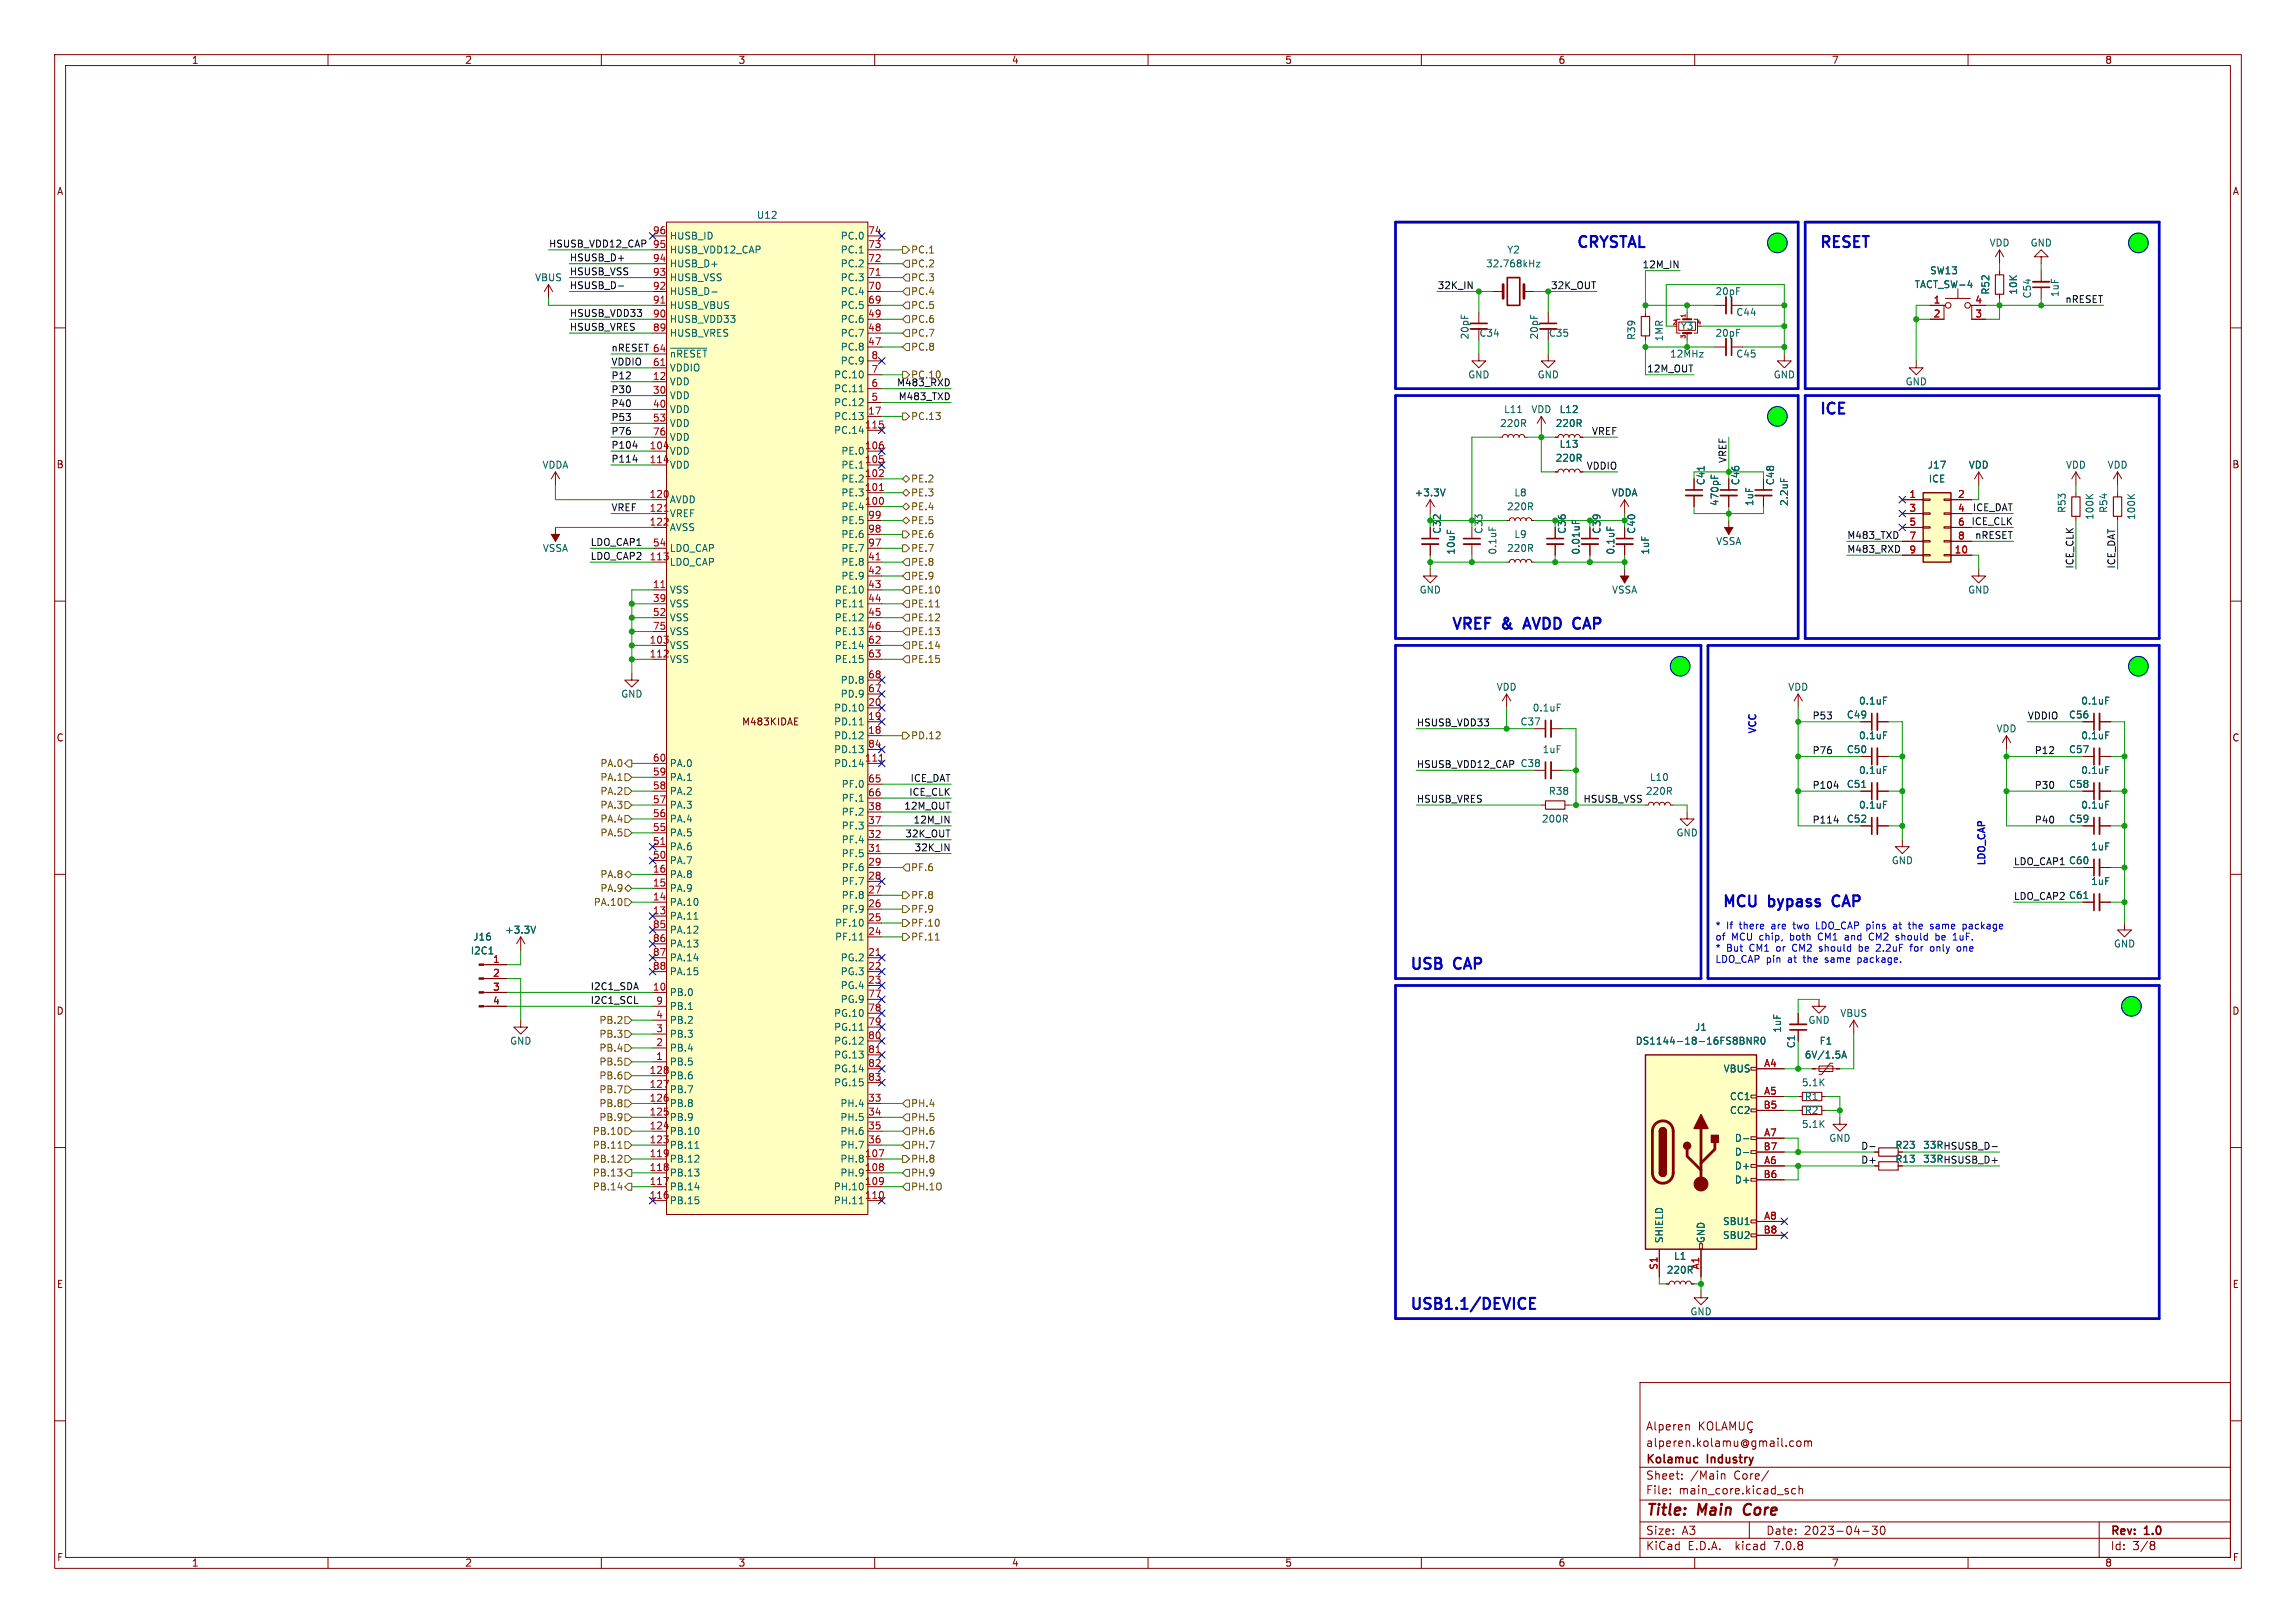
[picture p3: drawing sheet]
<svg xmlns="http://www.w3.org/2000/svg" width="420mm" height="297mm" viewBox="0 0 420 297" stroke-linecap="round" stroke-linejoin="round" font-family="sans-serif">
<defs><g id="words">
<g font-size="2.8" fill="#0000c2">
<text x="288.3" y="45.5">CRYSTAL</text>
<text x="332.7" y="45.5">RESET</text>
<text x="332.7" y="76">ICE</text>
<text x="265.4" y="115.3">VREF</text>
<text x="275" y="115.3">&amp;</text>
<text x="279.8" y="115.3">AVDD CAP</text>
<text x="315" y="166.1">MCU</text>
<text x="323.7" y="166.1">bypass</text>
<text x="336.2" y="166.1">CAP</text>
<text x="257.8" y="177.6">USB</text>
<text x="266.1" y="177.6">CAP</text>
<text x="257.8" y="239.8">USB1.1/DEVICE</text>
</g>
<g font-size="2.8" fill="#840000">
<text x="301" y="277.9">Title:</text>
<text x="310.6" y="277.9">Main</text>
<text x="319.8" y="277.9">Core</text>
</g>
<g font-size="2.1" fill="#840000">
<text x="301" y="262">Alperen</text>
<text x="301" y="268.2">Kolamuc</text>
<text x="301" y="265">alperen.kolamu@gmail.com</text>
<text x="312.4" y="268.2">Industry</text>
<text x="301" y="273.7">File:</text>
<text x="301" y="271">Sheet:</text>
<text x="307.1" y="273.7">main_core.kicad_sch</text>
<text x="309.2" y="271">/Main</text>
<text x="317.2" y="271">Core/</text>
<text x="301" y="281.1">Size:</text>
<text x="307.6" y="281.1">A3</text>
<text x="323" y="281.1">Date:</text>
<text x="330" y="281.1">2023-04-30</text>
<text x="386" y="281.3">Rev:</text>
<text x="392.4" y="281.3">1.0</text>
<text x="301" y="283.9">KiCad</text>
<text x="308.7" y="283.9">E.D.A.</text>
<text x="317.6" y="283.9">kicad</text>
<text x="324.8" y="283.9">7.0.8</text>
<text x="386" y="283.9">Id:</text>
<text x="390.1" y="283.9">3/8</text>
</g>
<g font-size="1.8" fill="#840000">
<text x="35" y="11.9">1</text>
<text x="85" y="11.9">2</text>
<text x="135" y="11.9">3</text>
<text x="185" y="11.9">4</text>
<text x="235" y="11.9">5</text>
<text x="285" y="11.9">6</text>
<text x="335" y="11.9">7</text>
<text x="385" y="11.9">8</text>
<text x="10.3" y="35.9">A</text>
<text x="408.3" y="35.9">A</text>
<text x="10.3" y="85.9">B</text>
<text x="408.2" y="85.9">B</text>
<text x="10.3" y="135.9">C</text>
<text x="135.6" y="133">M483KIDAE</text>
<text x="408.2" y="135.9">C</text>
<text x="10.3" y="185.9">D</text>
<text x="408.2" y="185.9">D</text>
<text x="346.6" y="213">R13</text>
<text x="346.6" y="210.4">R23</text>
<text x="10.3" y="235.9">E</text>
<text x="408.3" y="235.9">E</text>
<text x="10.3" y="285.9">F</text>
<text x="35" y="286.9">1</text>
<text x="85" y="286.9">2</text>
<text x="135" y="286.9">3</text>
<text x="185" y="286.9">4</text>
<text x="235" y="286.9">5</text>
<text x="285" y="286.9">6</text>
<text x="335" y="286.9">7</text>
<text x="385" y="286.9">8</text>
<text x="408.3" y="285.9">F</text>
</g>
<g font-size="1.8" fill="#006464">
<text x="138.4" y="40.2">U12</text>
<text x="122.4" y="46.6">HUSB_VDD12_CAP</text>
<text x="122.4" y="44">HUSB_ID</text>
<text x="153.7" y="46.6">PC.1</text>
<text x="153.7" y="44">PC.0</text>
<text x="275.6" y="46.6">Y2</text>
<text x="363.8" y="45.3">VDD</text>
<text x="371.3" y="45.3">GND</text>
<text x="97.8" y="51.7">VBUS</text>
<text x="122.4" y="51.7">HUSB_VSS</text>
<text x="122.4" y="49.1">HUSB_D+</text>
<text x="153.7" y="51.7">PC.3</text>
<text x="153.7" y="49.1">PC.2</text>
<text x="271.7" y="49.1">32.768kHz</text>
<text x="350.1" y="52.9">TACT_SW-4</text>
<text x="353" y="50.4">SW13</text>
<text x="122.4" y="59.3">HUSB_VDD33</text>
<text x="122.4" y="56.7">HUSB_VBUS</text>
<text x="122.4" y="54.2">HUSB_D-</text>
<text x="153.7" y="59.3">PC.6</text>
<text x="153.7" y="56.7">PC.5</text>
<text x="153.7" y="54.2">PC.4</text>
<text x="313.7" y="54.2">20pF</text>
<text x="317.5" y="58">C44</text>
<text x="364.1" y="54" transform="rotate(-90 364.1 54)">R52</text>
<text x="369.2" y="54" transform="rotate(-90 369.2 54)">10K</text>
<text x="371.7" y="54.7" transform="rotate(-90 371.7 54.7)">C54</text>
<text x="376.8" y="54.5" transform="rotate(-90 376.8 54.5)">1uF</text>
<text x="122.4" y="65.6">~{nRESET}</text>
<text x="122.4" y="61.8">HUSB_VRES</text>
<text x="153.7" y="64.4">PC.8</text>
<text x="153.7" y="61.8">PC.7</text>
<text x="268.8" y="62.2" transform="rotate(-90 268.8 62.2)">20pF</text>
<text x="270.5" y="61.8">C34</text>
<text x="281.5" y="62.2" transform="rotate(-90 281.5 62.2)">20pF</text>
<text x="283.2" y="61.8">C35</text>
<text x="299.3" y="62.3" transform="rotate(-90 299.3 62.3)">R39</text>
<text x="304.4" y="62.6" transform="rotate(-90 304.4 62.6)">1MR</text>
<text x="305.4" y="65.6">12MHz</text>
<text x="307.4" y="60.6">Y3</text>
<text x="313.7" y="61.8">20pF</text>
<text x="317.5" y="65.6">C45</text>
<text x="122.4" y="70.7">VDD</text>
<text x="122.4" y="68.2">VDDIO</text>
<text x="152.5" y="72">PC.11</text>
<text x="152.5" y="69.4">PC.10</text>
<text x="153.7" y="66.9">PC.9</text>
<text x="268.5" y="69.4">GND</text>
<text x="281.2" y="69.4">GND</text>
<text x="324.4" y="69.4">GND</text>
<text x="348.5" y="70.7">GND</text>
<text x="122.4" y="73.3">VDD</text>
<text x="122.4" y="75.8">VDD</text>
<text x="152.5" y="77.1">PC.13</text>
<text x="152.5" y="74.5">PC.12</text>
<text x="275" y="75.8">L11</text>
<text x="280" y="75.8">VDD</text>
<text x="285.2" y="75.8">L12</text>
<text x="122.4" y="83.4">VDD</text>
<text x="122.4" y="78.3">VDD</text>
<text x="122.4" y="80.9">VDD</text>
<text x="152.5" y="79.6">PC.14</text>
<text x="153.8" y="83.4">PE.0</text>
<text x="158.1" y="78.5">115</text>
<text x="274.3" y="78.3">220R</text>
<text x="284.5" y="78.3">220R</text>
<text x="285.2" y="82.1">L13</text>
<text x="99.1" y="86">VDDA</text>
<text x="122.4" y="86">VDD</text>
<text x="153.8" y="88.5">PE.2</text>
<text x="153.8" y="86">PE.1</text>
<text x="158.1" y="84.8">105</text>
<text x="284.5" y="84.7">220R</text>
<text x="312" y="88.9" transform="rotate(-90 312 88.9)">C41</text>
<text x="318.4" y="88.9" transform="rotate(-90 318.4 88.9)">C46</text>
<text x="324.7" y="88.9" transform="rotate(-90 324.7 88.9)">C48</text>
<text x="352.5" y="86">J17</text>
<text x="352.7" y="88.5">ICE</text>
<text x="360" y="86">VDD</text>
<text x="377.8" y="86">VDD</text>
<text x="385.4" y="86">VDD</text>
<text x="122.4" y="92.3">AVDD</text>
<text x="153.8" y="93.6">PE.4</text>
<text x="153.8" y="91">PE.3</text>
<text x="158.1" y="92.5">100</text>
<text x="258.7" y="91">+3.3V</text>
<text x="275.6" y="93.6">220R</text>
<text x="276.9" y="91">L8</text>
<text x="294.7" y="91">VDDA</text>
<text x="314.6" y="92.7" transform="rotate(-90 314.6 92.7)">470pF</text>
<text x="320.9" y="92.7" transform="rotate(-90 320.9 92.7)">1uF</text>
<text x="327.3" y="92.7" transform="rotate(-90 327.3 92.7)">2.2uF</text>
<text x="378.1" y="94" transform="rotate(-90 378.1 94)">R53</text>
<text x="383.1" y="95.2" transform="rotate(-90 383.1 95.2)">100K</text>
<text x="385.7" y="94" transform="rotate(-90 385.7 94)">R54</text>
<text x="390.8" y="95.2" transform="rotate(-90 390.8 95.2)">100K</text>
<text x="99.2" y="101.2">VSSA</text>
<text x="122.4" y="97.4">AVSS</text>
<text x="122.4" y="101.2">LDO_CAP</text>
<text x="153.8" y="101.2">PE.7</text>
<text x="153.8" y="98.7">PE.6</text>
<text x="153.8" y="96.1">PE.5</text>
<text x="263.8" y="97.8" transform="rotate(-90 263.8 97.8)">C32</text>
<text x="266.3" y="101.6" transform="rotate(-90 266.3 101.6)">10uF</text>
<text x="271.4" y="97.8" transform="rotate(-90 271.4 97.8)">C33</text>
<text x="273.9" y="101.6" transform="rotate(-90 273.9 101.6)">0.1uF</text>
<text x="275.6" y="101.2">220R</text>
<text x="276.9" y="98.7">L9</text>
<text x="286.6" y="97.8" transform="rotate(-90 286.6 97.8)">C36</text>
<text x="289.2" y="101.6" transform="rotate(-90 289.2 101.6)">0.01uF</text>
<text x="293" y="97.8" transform="rotate(-90 293 97.8)">C39</text>
<text x="295.5" y="101.6" transform="rotate(-90 295.5 101.6)">0.1uF</text>
<text x="299.3" y="97.8" transform="rotate(-90 299.3 97.8)">C40</text>
<text x="301.9" y="101.6" transform="rotate(-90 301.9 101.6)">1uF</text>
<text x="313.8" y="99.9">VSSA</text>
<text x="122.4" y="103.7">LDO_CAP</text>
<text x="153.8" y="103.7">PE.8</text>
<text x="153.8" y="106.3">PE.9</text>
<text x="122.4" y="108.8">VSS</text>
<text x="122.4" y="111.4">VSS</text>
<text x="122.4" y="113.9">VSS</text>
<text x="152.6" y="108.8">PE.10</text>
<text x="152.6" y="111.4">PE.11</text>
<text x="152.6" y="113.9">PE.12</text>
<text x="259.6" y="108.8">GND</text>
<text x="294.8" y="108.8">VSSA</text>
<text x="359.9" y="108.8">GND</text>
<text x="122.4" y="116.4">VSS</text>
<text x="152.6" y="116.4">PE.13</text>
<text x="152.6" y="119">PE.14</text>
<text x="122.4" y="121.5">VSS</text>
<text x="152.6" y="121.5">PE.15</text>
<text x="153.7" y="125.3">PD.8</text>
<text x="113.5" y="127.9">GND</text>
<text x="152.5" y="130.4">PD.10</text>
<text x="153.7" y="127.9">PD.9</text>
<text x="273.7" y="126.6">VDD</text>
<text x="280.3" y="130.4">0.1uF</text>
<text x="327" y="126.6">VDD</text>
<text x="337.7" y="131.7">C49</text>
<text x="340" y="129.1">0.1uF</text>
<text x="378.4" y="131.7">C56</text>
<text x="380.6" y="129.1">0.1uF</text>
<text x="152.5" y="135.5">PD.12</text>
<text x="152.5" y="132.9">PD.11</text>
<text x="278" y="132.9">C37</text>
<text x="340" y="135.5">0.1uF</text>
<text x="365.1" y="134.2">VDD</text>
<text x="380.6" y="135.5">0.1uF</text>
<text x="122.4" y="143.1">PA.1</text>
<text x="122.4" y="140.6">PA.0</text>
<text x="152.5" y="140.6">PD.14</text>
<text x="152.5" y="138">PD.13</text>
<text x="158.1" y="139.4">111</text>
<text x="278" y="140.6">C38</text>
<text x="282.1" y="138">1uF</text>
<text x="301.7" y="143.1">L10</text>
<text x="337.7" y="138">C50</text>
<text x="340" y="141.8">0.1uF</text>
<text x="378.4" y="138">C57</text>
<text x="380.6" y="141.8">0.1uF</text>
<text x="122.4" y="148.2">PA.3</text>
<text x="122.4" y="145.6">PA.2</text>
<text x="153.9" y="149.5">PF.2</text>
<text x="153.9" y="144.4">PF.0</text>
<text x="153.9" y="146.9">PF.1</text>
<text x="283.2" y="145.6">R38</text>
<text x="301" y="145.6">220R</text>
<text x="337.7" y="144.4">C51</text>
<text x="340" y="148.2">0.1uF</text>
<text x="378.4" y="144.4">C58</text>
<text x="380.6" y="148.2">0.1uF</text>
<text x="122.4" y="155.8">PA.6</text>
<text x="122.4" y="153.3">PA.5</text>
<text x="122.4" y="150.7">PA.4</text>
<text x="153.9" y="154.5">PF.4</text>
<text x="153.9" y="152">PF.3</text>
<text x="282" y="150.7">200R</text>
<text x="306.6" y="153.3">GND</text>
<text x="337.7" y="150.7">C52</text>
<text x="378.4" y="150.7">C59</text>
<text x="382.4" y="155.8">1uF</text>
<text x="122.4" y="160.9">PA.8</text>
<text x="122.4" y="158.3">PA.7</text>
<text x="153.9" y="159.6">PF.6</text>
<text x="153.9" y="157.1">PF.5</text>
<text x="345.9" y="158.3">GND</text>
<text x="378.4" y="158.3">C60</text>
<text x="122.4" y="166">PA.10</text>
<text x="122.4" y="163.4">PA.9</text>
<text x="153.9" y="167.2">PF.9</text>
<text x="153.9" y="164.7">PF.8</text>
<text x="153.9" y="162.2">PF.7</text>
<text x="378.4" y="164.7">C61</text>
<text x="382.4" y="162.2">1uF</text>
<text x="86.5" y="172.3">J16</text>
<text x="92.3" y="171">+3.3V</text>
<text x="122.4" y="168.5">PA.11</text>
<text x="122.4" y="171">PA.12</text>
<text x="122.4" y="173.6">PA.13</text>
<text x="152.7" y="172.3">PF.11</text>
<text x="152.7" y="169.8">PF.10</text>
<text x="386.6" y="173.6">GND</text>
<text x="86" y="174.9">I2C1</text>
<text x="122.4" y="176.1">PA.14</text>
<text x="122.4" y="178.7">PA.15</text>
<text x="153.7" y="176.1">PG.2</text>
<text x="153.7" y="178.7">PG.3</text>
<text x="122.4" y="182.5">PB.0</text>
<text x="122.4" y="185">PB.1</text>
<text x="153.7" y="181.2">PG.4</text>
<text x="153.7" y="183.7">PG.9</text>
<text x="93.2" y="191.4">GND</text>
<text x="122.4" y="190.1">PB.3</text>
<text x="122.4" y="187.6">PB.2</text>
<text x="152.5" y="186.3">PG.10</text>
<text x="152.5" y="188.8">PG.11</text>
<text x="152.5" y="191.4">PG.12</text>
<text x="299.1" y="191.4">DS1144-18-16FS8BNR0</text>
<text x="310" y="188.8">J1</text>
<text x="326" y="189.1" transform="rotate(-90 326 189.1)">1uF</text>
<text x="328.5" y="191.9" transform="rotate(-90 328.5 191.9)">C1</text>
<text x="330.7" y="187.6">GND</text>
<text x="332.8" y="191.4">F1</text>
<text x="336.5" y="186.3">VBUS</text>
<text x="122.4" y="195.2">PB.5</text>
<text x="122.4" y="197.7">PB.6</text>
<text x="122.4" y="192.6">PB.4</text>
<text x="152.5" y="193.9">PG.13</text>
<text x="152.5" y="196.4">PG.14</text>
<text x="315.2" y="196.4">VBUS</text>
<text x="330" y="193.9">6V/1.5A</text>
<text x="122.4" y="202.8">PB.8</text>
<text x="122.4" y="200.3">PB.7</text>
<text x="152.5" y="199">PG.15</text>
<text x="153.6" y="202.8">PH.4</text>
<text x="316.3" y="201.5">CC1</text>
<text x="329.5" y="199">5.1K</text>
<text x="330" y="201.5">R1</text>
<text x="122.4" y="207.9">PB.10</text>
<text x="122.4" y="205.3">PB.9</text>
<text x="153.6" y="205.3">PH.5</text>
<text x="153.6" y="207.9">PH.6</text>
<text x="316.3" y="204.1">CC2</text>
<text x="317.2" y="209.1">D-</text>
<text x="329.5" y="206.6">5.1K</text>
<text x="330" y="204.1">R2</text>
<text x="334.5" y="209.1">GND</text>
<text x="122.4" y="215.5">PB.13</text>
<text x="122.4" y="213">PB.12</text>
<text x="122.4" y="210.4">PB.11</text>
<text x="153.6" y="213">PH.8</text>
<text x="153.6" y="215.5">PH.9</text>
<text x="153.6" y="210.4">PH.7</text>
<text x="317.2" y="214.2">D+</text>
<text x="317.2" y="211.7">D-</text>
<text x="351.7" y="213">33R</text>
<text x="351.7" y="210.4">33R</text>
<text x="122.4" y="220.6">PB.15</text>
<text x="122.4" y="218">PB.14</text>
<text x="152.4" y="218">PH.10</text>
<text x="152.4" y="220.6">PH.11</text>
<text x="317.2" y="216.8">D+</text>
<text x="304.4" y="227.6" transform="rotate(-90 304.4 227.6)">SHIELD</text>
<text x="312" y="227.6" transform="rotate(-90 312 227.6)">GND</text>
<text x="315.1" y="224.4">SBU1</text>
<text x="315.1" y="226.9">SBU2</text>
<text x="304.8" y="233.3">220R</text>
<text x="306.1" y="230.7">L1</text>
<text x="309.1" y="240.9">GND</text>
</g>
<g font-size="1.8" fill="#0f0f0f">
<text x="100.3" y="45.4">HSUSB_VDD12_CAP</text>
<text x="104.1" y="47.9">HSUSB_D+</text>
<text x="104.1" y="50.5">HSUSB_VSS</text>
<text x="104.1" y="53">HSUSB_D-</text>
<text x="262.9" y="53">32K_IN</text>
<text x="283.6" y="53">32K_OUT</text>
<text x="300.4" y="49.2">12M_IN</text>
<text x="104.1" y="58.1">HSUSB_VDD33</text>
<text x="377.7" y="55.5">nRESET</text>
<text x="104.1" y="60.6">HSUSB_VRES</text>
<text x="111.8" y="64.4">nRESET 64</text>
<text x="111.8" y="69.5">P12</text>
<text x="111.8" y="67">VDDIO</text>
<text x="164" y="70.8">M483_RXD</text>
<text x="166.6" y="69.4">PC.10</text>
<text x="301.2" y="68.2">12M_OUT</text>
<text x="111.8" y="77.1">P53</text>
<text x="111.8" y="74.6">P40</text>
<text x="111.8" y="72">P30</text>
<text x="164.3" y="73.3">M483_TXD</text>
<text x="111.8" y="82.2">P104</text>
<text x="111.8" y="79.7">P76</text>
<text x="291.1" y="79.7">VREF</text>
<text x="111.8" y="84.7">P114</text>
<text x="290.1" y="86">VDDIO</text>
<text x="315.9" y="84.8" transform="rotate(-90 315.9 84.8)">VREF</text>
<text x="111.8" y="93.6">VREF</text>
<text x="360.8" y="93.6">ICE_DAT</text>
<text x="107.9" y="100">LDO_CAP1</text>
<text x="337.8" y="98.7">M483_TXD</text>
<text x="337.8" y="101.3">M483_RXD</text>
<text x="360.5" y="96.2">ICE_CLK</text>
<text x="361.2" y="98.7">nRESET</text>
<text x="107.9" y="102.5">LDO_CAP2</text>
<text x="379.4" y="104.1" transform="rotate(-90 379.4 104.1)">ICE_CLK</text>
<text x="387" y="104.1" transform="rotate(-90 387 104.1)">ICE_DAT</text>
<text x="331.5" y="131.7">P53</text>
<text x="370.8" y="131.7">VDDIO</text>
<text x="259.1" y="133">HSUSB_VDD33</text>
<text x="166.5" y="143.2">ICE_DAT</text>
<text x="259.1" y="140.6">HSUSB_VDD12_CAP</text>
<text x="331.5" y="138.1">P76</text>
<text x="372.1" y="138.1">P12</text>
<text x="165.3" y="148.2">12M_OUT</text>
<text x="166.2" y="145.7">ICE_CLK</text>
<text x="259.1" y="147">HSUSB_VRES</text>
<text x="289.6" y="147">HSUSB_VSS</text>
<text x="331.5" y="144.4">P104</text>
<text x="372.1" y="144.4">P30</text>
<text x="165.5" y="153.3">32K_OUT</text>
<text x="167" y="150.8">12M_IN</text>
<text x="167.2" y="155.9">32K_IN</text>
<text x="331.5" y="150.8">P114</text>
<text x="372.1" y="150.8">P40</text>
<text x="368.3" y="158.4">LDO_CAP1 C60</text>
<text x="368.3" y="164.8">LDO_CAP2 C61</text>
<text x="107.9" y="181.3">I2C1_SDA</text>
<text x="107.9" y="183.8">I2C1_SCL</text>
<text x="340.4" y="213">D+</text>
<text x="340.4" y="210.5">D-</text>
<text x="351.7" y="213">33R HSUSB_D+</text>
<text x="351.7" y="210.4">33R HSUSB_D-</text>
</g>
<g font-size="1.8" fill="#a90000">
<text x="119.3" y="45.5">95</text>
<text x="119.3" y="42.9">96</text>
<text x="158.7" y="45.5">73</text>
<text x="158.7" y="42.9">74</text>
<text x="119.3" y="53.1">92</text>
<text x="119.3" y="50.5">93</text>
<text x="119.3" y="48">94</text>
<text x="158.7" y="53.1">70</text>
<text x="158.7" y="50.5">71</text>
<text x="158.7" y="48">72</text>
<text x="119.3" y="58.2">90</text>
<text x="119.3" y="55.6">91</text>
<text x="158.7" y="58.2">49</text>
<text x="158.7" y="55.6">69</text>
<text x="353.6" y="55.6">1</text>
<text x="353.6" y="58.2">2</text>
<text x="361.2" y="58.2">3</text>
<text x="361.2" y="55.6">4</text>
<text x="119.3" y="60.7">89</text>
<text x="158.7" y="63.2">47</text>
<text x="158.7" y="60.7">48</text>
<text x="159.3" y="65.8">8</text>
<text x="119.3" y="69.6">12</text>
<text x="119.3" y="67.1">61</text>
<text x="159.3" y="70.9">6</text>
<text x="159.3" y="68.3">7</text>
<text x="119.3" y="72.1">30</text>
<text x="119.3" y="74.7">40</text>
<text x="119.3" y="77.2">53</text>
<text x="158.7" y="75.9">17</text>
<text x="159.3" y="73.4">5</text>
<text x="118.7" y="82.3">104</text>
<text x="119.3" y="79.8">76</text>
<text x="158.1" y="82.3">106</text>
<text x="118.7" y="84.8">114</text>
<text x="158.1" y="89.9">101</text>
<text x="158.1" y="87.4">102</text>
<text x="118.7" y="91.2">120</text>
<text x="118.7" y="93.7">121</text>
<text x="122.4" y="94.8">VREF</text>
<text x="158.7" y="95">99</text>
<text x="349.2" y="91.2">1</text>
<text x="349.2" y="93.7">3</text>
<text x="358.1" y="91.2">2</text>
<text x="358.1" y="93.7">4</text>
<text x="118.7" y="96.3">122</text>
<text x="119.3" y="100.1">54</text>
<text x="158.7" y="100.1">97</text>
<text x="158.7" y="97.5">98</text>
<text x="349.2" y="96.3">5</text>
<text x="349.2" y="98.8">7</text>
<text x="349.2" y="101.3">9</text>
<text x="357.5" y="101.3">10</text>
<text x="358.1" y="96.3">6</text>
<text x="358.1" y="98.8">8</text>
<text x="118.7" y="102.6">113</text>
<text x="119.3" y="107.7">11</text>
<text x="158.7" y="102.6">41</text>
<text x="158.7" y="105.2">42</text>
<text x="158.7" y="107.7">43</text>
<text x="119.3" y="110.2">39</text>
<text x="119.3" y="112.8">52</text>
<text x="158.7" y="110.2">44</text>
<text x="158.7" y="112.8">45</text>
<text x="118.7" y="117.9">103</text>
<text x="119.3" y="115.3">75</text>
<text x="122.4" y="119">VSS</text>
<text x="158.7" y="115.3">46</text>
<text x="158.7" y="117.9">62</text>
<text x="118.7" y="120.4">112</text>
<text x="158.7" y="120.4">63</text>
<text x="158.7" y="124.2">68</text>
<text x="158.7" y="131.8">19</text>
<text x="158.7" y="129.3">20</text>
<text x="158.7" y="126.7">67</text>
<text x="158.7" y="134.4">18</text>
<text x="158.7" y="136.9">84</text>
<text x="119.3" y="142">59</text>
<text x="119.3" y="139.4">60</text>
<text x="158.7" y="143.3">65</text>
<text x="119.3" y="149.6">56</text>
<text x="119.3" y="147.1">57</text>
<text x="119.3" y="144.5">58</text>
<text x="158.7" y="148.3">38</text>
<text x="158.7" y="145.8">66</text>
<text x="119.3" y="154.7">51</text>
<text x="119.3" y="152.1">55</text>
<text x="158.7" y="156">31</text>
<text x="158.7" y="153.4">32</text>
<text x="158.7" y="150.9">37</text>
<text x="119.3" y="159.8">16</text>
<text x="119.3" y="157.2">50</text>
<text x="158.7" y="161">28</text>
<text x="158.7" y="158.5">29</text>
<text x="119.3" y="167.4">13</text>
<text x="119.3" y="164.8">14</text>
<text x="119.3" y="162.3">15</text>
<text x="158.7" y="166.1">26</text>
<text x="158.7" y="163.6">27</text>
<text x="119.3" y="169.9">85</text>
<text x="119.3" y="172.5">86</text>
<text x="158.7" y="171.2">24</text>
<text x="158.7" y="168.7">25</text>
<text x="90.1" y="176.3">1</text>
<text x="90.1" y="178.8">2</text>
<text x="119.3" y="175">87</text>
<text x="119.3" y="177.5">88</text>
<text x="158.7" y="175">21</text>
<text x="158.7" y="177.5">22</text>
<text x="90.1" y="181.4">3</text>
<text x="90.1" y="183.9">4</text>
<text x="119.3" y="181.4">10</text>
<text x="119.9" y="183.9">9</text>
<text x="158.7" y="180.1">23</text>
<text x="158.7" y="182.6">77</text>
<text x="158.7" y="185.2">78</text>
<text x="119.9" y="191.5">2</text>
<text x="119.9" y="189">3</text>
<text x="119.9" y="186.4">4</text>
<text x="158.7" y="187.7">79</text>
<text x="158.7" y="190.2">80</text>
<text x="118.7" y="196.6">128</text>
<text x="119.9" y="194.1">1</text>
<text x="158.7" y="192.8">81</text>
<text x="158.7" y="195.3">82</text>
<text x="158.7" y="197.9">83</text>
<text x="322.6" y="195.3">A4</text>
<text x="118.7" y="201.7">126</text>
<text x="118.7" y="199.1">127</text>
<text x="158.7" y="201.7">33</text>
<text x="322.5" y="202.9">B5</text>
<text x="322.6" y="200.4">A5</text>
<text x="118.7" y="209.3">123</text>
<text x="118.7" y="206.8">124</text>
<text x="118.7" y="204.2">125</text>
<text x="158.7" y="204.2">34</text>
<text x="158.7" y="206.8">35</text>
<text x="158.7" y="209.3">36</text>
<text x="322.6" y="208">A7</text>
<text x="118.7" y="214.4">118</text>
<text x="118.7" y="211.8">119</text>
<text x="158.1" y="211.8">107</text>
<text x="158.1" y="214.4">108</text>
<text x="322.5" y="215.6">B6</text>
<text x="322.5" y="210.6">B7</text>
<text x="322.6" y="213.1">A6</text>
<text x="118.7" y="219.5">116</text>
<text x="118.7" y="216.9">117</text>
<text x="158.1" y="216.9">109</text>
<text x="158.1" y="219.5">110</text>
<text x="322.5" y="225.8">B8</text>
<text x="322.6" y="223.3">A8</text>
<text x="303.3" y="232.5" transform="rotate(-90 303.3 232.5)">S1</text>
<text x="310.9" y="232.4" transform="rotate(-90 310.9 232.4)">A1</text>
</g>
<g font-size="1.8" fill="#725600">
<text x="166.6" y="46.6">PC.1</text>
<text x="166.6" y="49.1">PC.2</text>
<text x="166.6" y="51.7">PC.3</text>
<text x="166.6" y="59.3">PC.6</text>
<text x="166.6" y="56.7">PC.5</text>
<text x="166.6" y="54.2">PC.4</text>
<text x="166.6" y="64.4">PC.8</text>
<text x="166.6" y="61.8">PC.7</text>
<text x="166.6" y="77.1">PC.13</text>
<text x="166.6" y="88.5">PE.2</text>
<text x="166.6" y="93.6">PE.4</text>
<text x="166.6" y="91">PE.3</text>
<text x="166.6" y="98.7">PE.6</text>
<text x="166.6" y="101.2">PE.7</text>
<text x="166.6" y="96.1">PE.5</text>
<text x="166.6" y="106.3">PE.9</text>
<text x="166.6" y="103.7">PE.8</text>
<text x="166.6" y="111.4">PE.11</text>
<text x="166.6" y="108.8">PE.10</text>
<text x="166.6" y="113.9">PE.12</text>
<text x="166.6" y="116.4">PE.13</text>
<text x="166.6" y="119">PE.14</text>
<text x="166.6" y="121.5">PE.15</text>
<text x="166.6" y="135.5">PD.12</text>
<text x="109.7" y="143.1">PA.1</text>
<text x="109.7" y="140.6">PA.0</text>
<text x="109.7" y="145.6">PA.2</text>
<text x="109.7" y="148.2">PA.3</text>
<text x="109.7" y="153.3">PA.5</text>
<text x="109.7" y="150.7">PA.4</text>
<text x="109.7" y="160.9">PA.8</text>
<text x="166.6" y="159.6">PF.6</text>
<text x="108.5" y="166">PA.10</text>
<text x="109.7" y="163.4">PA.9</text>
<text x="166.6" y="164.7">PF.8</text>
<text x="166.6" y="167.2">PF.9</text>
<text x="166.6" y="172.3">PF.11</text>
<text x="166.6" y="169.8">PF.10</text>
<text x="109.6" y="187.6">PB.2</text>
<text x="109.6" y="190.1">PB.3</text>
<text x="109.6" y="195.2">PB.5</text>
<text x="109.6" y="192.6">PB.4</text>
<text x="109.6" y="197.7">PB.6</text>
<text x="109.6" y="200.3">PB.7</text>
<text x="109.6" y="202.8">PB.8</text>
<text x="166.6" y="202.8">PH.4</text>
<text x="108.3" y="207.9">PB.10</text>
<text x="109.6" y="205.3">PB.9</text>
<text x="166.6" y="207.9">PH.6</text>
<text x="166.6" y="205.3">PH.5</text>
<text x="108.3" y="210.4">PB.11</text>
<text x="108.3" y="213">PB.12</text>
<text x="108.3" y="215.5">PB.13</text>
<text x="166.6" y="210.4">PH.7</text>
<text x="166.6" y="215.5">PH.9</text>
<text x="166.6" y="213">PH.8</text>
<text x="108.3" y="218">PB.14</text>
<text x="166.6" y="218">PH.1O</text>
</g>
<g font-size="1.8" fill="#0000c2">
<text x="321.3" y="134.4" transform="rotate(-90 321.3 134.4)">VCC</text>
<text x="363.2" y="158.5" transform="rotate(-90 363.2 158.5)">LDO_CAP</text>
<text x="313.7" y="170.1">*</text>
<text x="313.7" y="172.2">of</text>
<text x="315.8" y="170.1">If</text>
<text x="316.7" y="172.2">MCU chip,</text>
<text x="318.3" y="170.1">there</text>
<text x="324.3" y="170.1">are</text>
<text x="327.7" y="172.2">both</text>
<text x="328.5" y="170.1">two</text>
<text x="332.9" y="170.1">LDO_CAP pins</text>
<text x="333.1" y="172.2">CM1</text>
<text x="338.2" y="172.2">and</text>
<text x="342.8" y="172.2">CM2</text>
<text x="347.4" y="170.1">at</text>
<text x="347.9" y="172.2">should</text>
<text x="350.5" y="170.1">the</text>
<text x="354.6" y="170.1">same</text>
<text x="355.4" y="172.2">be</text>
<text x="358.8" y="172.2">1uF.</text>
<text x="360.7" y="170.1">package</text>
<text x="313.7" y="174.2">*</text>
<text x="313.7" y="176.3">LDO_CAP pin</text>
<text x="315.8" y="174.2">But</text>
<text x="320.1" y="174.2">CM1</text>
<text x="325.2" y="174.2">or</text>
<text x="327.2" y="176.3">at</text>
<text x="328.4" y="174.2">CM2</text>
<text x="330.2" y="176.3">the</text>
<text x="333.5" y="174.2">should</text>
<text x="334.3" y="176.3">same</text>
<text x="340.5" y="176.3">package.</text>
<text x="340.9" y="174.2">be</text>
<text x="344.3" y="174.2">2.2uF</text>
<text x="350.8" y="174.2">for</text>
<text x="354.6" y="174.2">only</text>
<text x="359.7" y="174.2">one</text>
</g>
<g font-size="1.1" fill="#a90000">
<text x="305.9" y="59.4">2</text>
<text x="308.4" y="58.3" transform="rotate(-90 308.4 58.3)">1</text>
<text x="310.3" y="59.4">4</text>
<text x="308.4" y="62.1" transform="rotate(-90 308.4 62.1)">3</text>
</g>
</g></defs>
<g fill="none" stroke="#840000" stroke-width=".18">
<path d="M10 10h400v277h-400zM12 12h396v273h-396zM60 10v2M110 10v2M160 10v2M210 10v2M260 10v2M310 10v2M360 10v2M10 60h2M100.3 52.1l-.7 1.2M100.3 52.1v2.5"/>
<path d="M100.3 52.1l.8 1.2M119.4 53.3h2.5M119.4 58.4h2.5M119.4 55.9h2.5M119.4 50.8h2.5M119.4 48.3h2.5M119.4 45.7h2.5M119.4 43.2h2.5M121.9 40.6h36.8v181.6h-36.8zM158.7 53.3h2.6M158.7 58.4h2.6M158.7 55.9h2.6"/>
<path d="M158.7 50.8h2.6M158.7 48.3h2.6M158.7 45.7h2.6M158.7 43.2h2.6M270.5 57.2v2M273 53.3h2M278.8 53.3h1.9M283.2 57.2v2M301 57.2v.7M307.1 58.9h3v1.6h-3zM307.3 58.4h-.6v2.6h.6M308.6 57.2v1.2"/>
<path d="M309.9 58.4h.6v2.6h-.6M313.7 55.9h2M316.7 55.9h2.1M353.1 55.9h2.5M355.9 55.9h-.3v2.5h-2.5M355.9 54.6h4.5M358.1 52.8v1.8M360.4 55.9h.3v2.5h2.5M360.7 55.9h2.5M365.8 45.7l-.8 1.3M365.8 45.7v2.6M365.8 49.5v.8"/>
<path d="M365.8 53.8v.8M365.8 45.7l.7 1.3M373.4 47h1.2l-1.2-1.3-1.3 1.3h1.3v1.3M373.4 49.5v2.1M373.4 52.6v2M408 60h2M119.4 69.9h2.5M119.4 72.4h2.5M119.4 74.9h2.5M119.4 61h2.5M119.4 77.5h2.5M119.4 67.3h2.5"/>
<path d="M119.4 64.8h2.5M158.7 63.5h2.6M158.7 76.2h2.6M158.7 61h2.6M158.7 73.7h2.6M158.7 71.1h2.6M158.7 68.6h2.6M158.7 66h2.6M270.5 64.8v1.2h1.3l-1.3 1.3-1.3-1.3h1.3M281.9 76.2l-.7 1.3M281.9 76.2v2.5M281.9 76.2l.8 1.3"/>
<path d="M283.2 64.8v1.2h1.3l-1.3 1.3-1.3-1.3h1.3M301 61.5v.7M308.6 61v1.2M313.7 63.5h2M316.7 63.5h2.1M326.4 64.8v1.2h1.3l-1.3 1.3-1.3-1.3h1.3M350.5 66v1.3h1.3l-1.3 1.3-1.3-1.3h1.3M101.6 86.4l-.8 1.2M101.6 86.4v2.5M101.6 96.5v2.6M101.6 86.4l.8 1.2M119.4 80h2.5"/>
<path d="M158.7 95.3h2.6M158.7 97.8h2.6M261.6 91.4v2.6M261.6 96.5v2.1M261.6 99.6v2M261.6 91.4l-.7 1.3M261.6 91.4l.8 1.3M269.2 96.5v2.1M269.2 99.6v2M274.3 80h.5l.2-.4 .3-.1 .4 .2 .1 .3 .2-.4 .4-.1 .3 .2 .2 .3 .1-.4 .4-.1 .3 .2 .2 .3 .1-.4 .4-.1 .4 .2 .1 .3h.5M275.6 95.3h.5l.2-.4 .3-.2 .4 .2 .1 .4 .2-.4 .3-.2 .4 .2 .1 .4 .2-.4 .4-.2 .3 .2 .1 .4 .2-.4 .4-.2 .3 .2 .2 .4h.5M284.5 86.4h.5l.1-.4 .4-.1 .4 .1 .1 .4 .2-.4 .3-.1 .4 .1 .1 .4 .2-.4 .3-.1 .4 .1 .1 .4 .2-.4 .4-.1 .3 .1 .2 .4h.5"/>
<path d="M284.5 80h.5l.1-.4 .4-.1 .4 .2 .1 .3 .2-.4 .3-.1 .4 .2 .1 .3 .2-.4 .3-.1 .4 .2 .1 .3 .2-.4 .4-.1 .3 .2 .2 .3h.5M284.5 96.5v2.1M284.5 99.6v2M290.8 96.5v2.1M290.8 99.6v2M297.2 91.4l-.8 1.3M297.2 91.4v2.6M297.2 96.5v2.1M297.2 99.6v2M297.2 91.4l.7 1.3M309.9 87.6v2.1M309.9 90.7v2"/>
<path d="M316.2 87.6v2.1M316.2 90.7v2M316.2 95.3v2.5M322.6 87.6v2.1M322.6 90.7v2M348 91.4h3.8M348 94h3.8M348 96.5h3.8M348 99.1h3.8M351.8 98.9h1.3v.3h-1.3zM351.8 96.4h1.3v.2h-1.3zM351.8 93.9h1.3v.2h-1.3z"/>
<path d="M351.8 91.3h1.3v.3h-1.3zM355.6 98.9h1.3v.3h-1.3zM355.6 96.4h1.3v.2h-1.3zM355.6 93.9h1.3v.2h-1.3zM355.6 91.3h1.3v.3h-1.3zM356.9 91.4h3.8M356.9 94h3.8M356.9 96.5h3.8M356.9 99.1h3.8M361.9 86.4l-.7 1.2M361.9 86.4v2.5M361.9 86.4l.8 1.2"/>
<path d="M379.7 86.4v2.5M379.7 90.2v.7M379.7 94.5v.8M379.7 86.4l-.7 1.2M379.7 86.4l.8 1.2M387.3 86.4v2.5M387.3 90.2v.7M387.3 94.5v.8M387.3 86.4l-.7 1.2M387.3 86.4l.8 1.2M10 110h2M119.4 108h2.5"/>
<path d="M119.4 110.5h2.5M119.4 113h2.5M119.4 115.6h2.5M119.4 100.3h2.5M158.7 102.9h2.6M158.7 108h2.6M158.7 110.5h2.6M158.7 105.4h2.6M158.7 113h2.6M158.7 115.6h2.6M158.7 100.3h2.6M158.7 118.1h2.6"/>
<path d="M261.6 104.1v1.3h1.3l-1.3 1.3-1.3-1.3h1.3M275.6 102.9h.5l.2-.4 .3-.1 .4 .1 .1 .4 .2-.4 .3-.1 .4 .1 .1 .4 .2-.4 .4-.1 .3 .1 .1 .4 .2-.4 .4-.1 .3 .1 .2 .4h.5M297.2 104.1v2.6M348 101.6h3.8M351.8 101.5h1.3v.2h-1.3zM355.6 101.5h1.3v.2h-1.3zM356.9 101.6h3.8M361.9 104.1v1.3h1.3l-1.3 1.3-1.2-1.3h1.2M408 110h2M115.6 123.2v1.3h1.2l-1.2 1.2-1.3-1.2h1.3M119.4 139.7h2.5M145.4 132.7h.6"/>
<path d="M145.4 131.4h.6M158.7 132.1h2.6M158.7 134.6h2.6M158.7 129.5h2.6M158.7 120.7h2.6M158.7 127h2.6M158.7 124.5h2.6M158.7 137.2h2.6M275.6 127l-.8 1.3M275.6 127v2.5M275.6 127l.8 1.3M280.7 133.4h2"/>
<path d="M283.7 133.4h2M328.9 127v2.5M328.9 127l-.7 1.3M328.9 127l.8 1.3M340.4 132.1h2M340.4 138.4h2M343.4 132.1h2M343.4 138.4h2M367 134.6l-.7 1.3M367 134.6v2.6M367 134.6l.8 1.3M381 132.1h2"/>
<path d="M381 138.4h2M384 132.1h2.1M384 138.4h2.1M10 160h2M119.4 147.3h2.5M119.4 144.8h2.5M119.4 157.5h2.5M119.4 154.9h2.5M119.4 152.4h2.5M119.4 149.9h2.5M119.4 142.2h2.5M158.7 158.8h2.6"/>
<path d="M158.7 151.1h2.6M158.7 156.2h2.6M158.7 153.7h2.6M158.7 148.6h2.6M158.7 143.5h2.6M158.7 146.1h2.6M280.7 141h2M281.9 147.3h.8M283.7 141h2M286.3 147.3h.7M301 147.3h.5l.2-.3 .3-.2 .4 .2 .1 .3 .2-.3 .3-.2 .4 .2 .1 .3 .2-.3 .4-.2 .3 .2 .1 .3 .2-.3 .4-.2 .3 .2 .2 .3h.5M308.6 148.6v1.3h1.3l-1.3 1.2-1.3-1.2h1.3"/>
<path d="M340.4 144.8h2M340.4 151.1h2M343.4 144.8h2M343.4 151.1h2M348 153.7v1.2h1.2l-1.2 1.3-1.3-1.3h1.3M381 144.8h2M381 158.8h2M381 151.1h2M384 144.8h2.1M384 158.8h2.1M384 151.1h2.1M408 160h2"/>
<path d="M88.5 179.1h4.2M88.5 176.5h4.2M95.2 171.5l-.7 1.2M95.2 171.5v2.5M95.2 171.5l.8 1.2M119.4 160h2.5M119.4 165.1h2.5M119.4 167.6h2.5M119.4 162.6h2.5M119.4 175.3h2.5M119.4 177.8h2.5M119.4 170.2h2.5"/>
<path d="M119.4 172.7h2.5M158.7 175.3h2.6M158.7 177.8h2.6M158.7 171.5h2.6M158.7 168.9h2.6M158.7 166.4h2.6M158.7 163.8h2.6M158.7 161.3h2.6M381 165.1h2M384 165.1h2.1M388.6 168.9v1.3h1.3l-1.3 1.3-1.3-1.3h1.3M88.5 184.2h4.2"/>
<path d="M88.5 181.6h4.2M95.2 186.7v1.3h1.3l-1.3 1.2-1.2-1.2h1.2M119.4 184.2h2.5M119.4 181.6h2.5M119.4 194.3h2.5M119.4 191.8h2.5M119.4 189.2h2.5M119.4 186.7h2.5M158.7 195.6h2.6M158.7 180.3h2.6M158.7 182.9h2.6M158.7 185.4h2.6"/>
<path d="M158.7 188h2.6M158.7 190.5h2.6M158.7 193h2.6M158.7 198.1h2.6M320.3 195.3h1v.5h-1zM321.3 195.6h5.1M328.9 185.4v2.1M328.9 188.5v2M331.5 195.6h5M332.7 195.1h2.6v1h-2.6zM332.7 182.9v1.3h-1.2l1.2 1.2 1.3-1.2h-1.3M335.3 194.6h-.5l-1.6 2h-.5"/>
<path d="M339.1 186.7l-.8 1.3M339.1 186.7v2.5M339.1 186.7l.8 1.3M10 210h2M158.7 201.9h2.6M158.7 204.5h2.6M158.7 207h2.6M158.7 209.6h2.6M320.3 215.6h1v.6h-1zM320.3 213.1h1v.5h-1zM320.3 210.6h1v.5h-1zM320.3 208h1v.5h-1z"/>
<path d="M320.3 202.9h1v.6h-1zM320.3 200.4h1v.5h-1zM321.3 200.7h5.1M321.3 213.4h5.1M321.3 208.3h5.1M321.3 203.2h5.1M321.3 215.9h5.1M321.3 210.8h5.1M328.9 200.7h.8M328.9 203.2h.8M333.2 200.7h.8M333.2 203.2h.8"/>
<path d="M336.5 204.5v1.2h-1.2l1.2 1.3 1.3-1.3h-1.3M342.9 213.4h.8M342.9 210.8h.8M408 210h2M303.5 228.6v5.1M304.8 234.9h.5l.2-.3 .3-.2 .4 .2 .1 .3 .2-.3 .3-.2 .4 .2 .1 .3 .2-.3 .4-.2 .3 .2 .2 .3 .1-.3 .4-.2 .3 .2 .2 .3h.5M310.9 227.6h.5v1h-.5zM311.1 236.2v1.3h-1.2l1.2 1.3 1.3-1.3h-1.3M311.1 228.6v5.1M320.3 225.8h1v.5h-1zM320.3 223.3h1v.5h-1zM321.3 223.5h5.1"/>
<path d="M321.3 226.1h5.1M10 260h2M300 253h108v32h-108zM408 260h2M300 278.5h108M300 274.5h108M300 268.5h108M305.5 273.2v.2M305.5 272.5v.1M307.7 270.5v.2M307.7 269.8v.1M308.6 260.7h.2l.2 .2v.8"/>
<path d="M310.9 260.2v1.5M311.1 260.8l.6 .9M311.7 260.2l-.8 .8M312.5 260.3a.5 .5 0 0 1 .5-.1 .5 .5 0 0 1 .3 .5v.5a.5 .5 0 0 1-.5 .5 .5 .5 0 0 1-.5-.5v-.5zM313.9 260.2v1.5h.8M314.9 269.8l.2-.1 .3 .1 .1 .9M314.9 261.7l.5-1.5 .5 1.5M315.1 261.3h.7M316.4 261.7v-1.5l.5 1.1 .5-1.1v1.5M318.2 260.2v1.2l.2 .3 .5-.1 .1-.2v-1.2M320 278.5v3M320.2 261.8l.2 .2v.1l-.4 .1"/>
<path d="M320.6 260.3a.6 .6 0 0 0-.8 0 .6 .6 0 0 0-.1 .7 .56 .56 0 0 0 .3 .6 .56 .56 0 0 0 .6-.1M323.5 269.1l-1.3 1.9M327.4 264.5l.3 .2 .4-.1M328.1 263.8l-.4-.1-.3 .1M328.4 272.5l-.4-.1-.3 .3v.4l.2 .2h.5M328.8 263.8l.4-.1 .2 .3v.4l-.2 .3-.4-.1-.1-.2v-.4zM329.1 272.5l.2-.1 .4 .1v.9M329.1 271.9v1.5M330.1 263.8l.4-.1 .2 .2M330.1 263.7v1M330.7 263.9l.2-.2 .4 .1 .1 .9M330.7 263.9v.8"/>
<path d="M342.4 279.3h1l-.5 .6 .4 .1v.6l-.2 .2h-.4l-.3-.2M344.2 279.4l.1-.1a.8 .8 0 0 1 .5 .7 .8 .8 0 0 1-.5 .8 1 1 0 0 1-.1-1.4zM384 278.5v6.5M60 285v2M110 285v2M160 285v2M210 285v2M260 285v2M300 281.5h108M310 285v2M340.7 280.2h1.2M360 285v2"/>
<path d="M393.6 282.1h.3l.3 .3-.3 .3M393.6 282.7h.3M393.9 282.7l.2 .2 .1 .4-.3 .3h-.3"/>
<circle cx="356.4" cy="55.9" r=".51"/>
<circle cx="359.9" cy="55.9" r=".51"/>
</g>
<path d="M319.3 275.5a1.27 1.27 0 0 0 0 1.6" fill="none" stroke="#840000" stroke-width=".4"/>
<g fill="none" stroke="#840000" stroke-width=".3">
<path d="M269 59.2h3M275.7 50.8h2.3v5.1h-2.3zM281.7 59.2h3M316.7 54.4v3M371.9 52.6h3M316.7 62v3M260.1 98.6h3M267.7 98.6h3.1M283 98.6h3M289.3 98.6h3.1M295.7 98.6h3M308.4 89.7h3"/>
<path d="M314.7 89.7h3.1M321.1 89.7h3M282.7 131.8v3.1M282.7 139.4v3.1M342.4 130.6v3M342.4 136.9v3.1M383 130.6v3M383 136.9v3.1M342.4 143.3v3M342.4 149.6v3.1M383 143.3v3M383 149.6v3.1"/>
<path d="M383 157.2v3.1M383 163.6v3M327.4 188.5h3.1M310.4 266.7l.1 .1M310.5 267.6l-.1 .1"/>
</g>
<g fill="#0f0" stroke="#0f0" stroke-width=".18">
<circle cx="325.1" cy="76.2" r="1.8"/>
<circle cx="389.9" cy="184.2" r="1.8"/>
<circle cx="325.1" cy="44.5" r="1.8"/>
<circle cx="391.2" cy="121.9" r="1.8"/>
<circle cx="307.3" cy="121.9" r="1.8"/>
<circle cx="391.2" cy="44.5" r="1.8"/>
</g>
<g fill="none" stroke="#006464" stroke-width=".18">
<path d="M130.2 53.4h1M157.2 46.3h.7M281 48h.7l-.7 .8h.7M360 52.2h.8M122.7 63.7h6.6M157.2 78.9h.8M157.2 71.7h.7M277.6 75.5h.7M264.3 89.5l-.4 1.2M272.4 96.4v.6M287.6 95.2v.6M288.2 95.4v.4"/>
<path d="M293.9 96.4v.6M311.7 85.3v.8M313 86.9v.6M313.6 87.1v.4M325.7 87.5v.6M381.6 90.5l.7 .7M382.8 90.5l-.7 .5M389.2 90.5l.7 .7M390.5 90.5l-.8 .5M157.2 111.1h.7M157.2 139.9h.8M157.2 132.7h.7"/>
<path d="M284.9 128.8h.6M344.5 127.6h.6M344.5 133.9h.6M385.2 127.6h.6M385.2 133.9h.6M157.2 146.6h.7M340.6 144.1h.7M344.5 140.3h.6M344.5 146.6h.6M385.2 140.3h.6M385.2 146.6h.6M89.4 174.6h.8"/>
<path d="M98 169.5l-.5 1.3M126.9 168.2h.8M157.2 172h.7M381.2 164.4h.7M125.9 184.7h.7M157.2 188.5h.7M320.3 189.8v1.3l-.7-1.3v1.3M320.9 190.5l.6-.1 .1-.2v-.3l-.7-.1v1.3M321.2 190.5l.4 .6M322.2 189.9l.2-.1a.68 .68 0 0 1 .5 .6 .68 .68 0 0 1-.5 .7l-.3-.5zM336.9 193.6l.4-1.3 .5 1.3M337 193.3h.6"/>
<path d="M127.1 213.9h.8l-.5 .5M127.1 217.3h.8M127.1 210.1h.8M127.7 211.5l.2 .1-.1 .3-.7 .8h.8M127.8 219.6v.6M127.8 206.6v.7M127.8 214.5v.6M318.9 208.4h1M318.9 210.9h1M157.2 220.3h.7"/>
</g>
<path d="M300.2 57.9h1.6v3.6h-1.6zM365 50.3h1.5v3.5h-1.5zM379 90.9h1.5v3.6h-1.5zM386.6 90.9h1.5v3.6h-1.5zM282.7 146.6h3.6v1.5h-3.6zM329.7 199.9h3.5v1.5h-3.5zM329.7 202.4h3.5v1.6h-3.5zM343.7 212.6h3.5v1.5h-3.5zM343.7 210.1h3.5v1.5h-3.5z" fill="none" stroke="#840000" stroke-width=".2"/>
<g fill="none" stroke="#840000" stroke-width=".33">
<path d="M315.7 54.4v3M371.9 51.6h3M269 60.2h3M281.7 60.2h3M315.7 62v3M260.1 99.6h3M267.7 99.6h3.1M283 99.6h3M289.3 99.6h3.1M295.7 99.6h3M308.4 90.7h3M314.7 90.7h3.1"/>
<path d="M321.1 90.7h3M283.7 131.8v3.1M283.7 139.4v3.1M343.4 130.6v3M343.4 136.9v3.1M384 130.6v3M384 136.9v3.1M343.4 143.3v3M343.4 149.6v3.1M384 143.3v3M384 149.6v3.1M384 157.2v3.1"/>
<path d="M384 163.6v3M327.4 187.5h3.1"/>
</g>
<path d="M275 52.1v2.5M278.8 52.1v2.5M302.8 205.7a1.9 1.9 0 0 1 2.1-.4 1.9 1.9 0 0 1 1.2 1.7v7.6a1.91 1.91 0 0 1-1.9 1.9 1.91 1.91 0 0 1-1.9-1.9v-7.8l.1-.6zM308.6 210.3v1.3l2.5 2.5M311.1 206.5v10.2M313.7 209v1.3l-2.6 2.6" fill="none" stroke="#840000" stroke-width=".51"/>
<g fill="#840000" stroke="#840000" stroke-width=".18">
<path d="M315.5 96.5h1.5l-.8 1.3z"/>
<path d="M296.4 105.4h1.5l-.7 1.3z"/>
<path d="M87.6 184h.9v.3h-.9z"/>
<path d="M87.6 181.5h.9v.2h-.9z"/>
<path d="M87.6 178.9h.9v.3h-.9z"/>
<path d="M87.6 176.4h.9v.3h-.9z"/>
<path d="M100.8 97.8h1.6l-.8 1.3z"/>
<circle cx="311.2" cy="216.7" r="1.27"/>
</g>
<g fill="#ffffc2" stroke="#ffffc2" stroke-width=".18">
<path d="M301 193h20.3v35.6h-20.3z"/>
<path d="M351.8 90.2h5.1v12.7h-5.1z"/>
<path d="M121.9 40.6h36.8v181.6h-36.8z"/>
</g>
<path d="M351.8 90.2h5.1v12.7h-5.1zM301 193h20.3v35.6h-20.3zM303.5 214.6a.64 .64 0 0 0 .7 .7 .64 .64 0 0 0 .6-.7M303.5 207a.64 .64 0 0 1 .7-.6 .64 .64 0 0 1 .6 .6" fill="none" stroke="#840000" stroke-width=".25"/>
<g fill="#840000" stroke="#840000" stroke-width=".25">
<path d="M303.5 214.6h1.3a.64 .64 0 0 1-.6 .7 .64 .64 0 0 1-.7-.7z"/>
<path d="M303.5 207h1.3v7.6h-1.3z"/>
<path d="M303.7 206.6a.64 .64 0 0 1 .7-.2 .64 .64 0 0 1 .4 .6h-1.3z"/>
<path d="M311.1 204l1.3 2.5h-2.5z"/>
<path d="M313.1 207.8h1.2v1.2h-1.2z"/>
<circle cx="308.6" cy="209.7" r=".63"/>
</g>
<g fill="none" stroke="#a90000" stroke-width=".18">
<path d="M120.9 55.5h.7M160.3 50.4h.7M120.9 66.9h.7M121.4 96.1h.8M121.5 81.7h.8M121.5 84.2h.8M121.5 93.6h.7M160.8 87.2h.8M160.9 89.8h.7M161.5 86.1v.4M120.9 107.5h.7M160.3 102.5h.7"/>
<path d="M121.4 120.2h.8M160.9 139.3h.7M120.9 154.5h.7M160.3 155.8h.7M160.3 174.8h.7M121.4 197.7h.9l-.6 1.3M160.3 192.6h.7M121.4 215.5h.9l-.6 1.3M121.5 206.2h.8M160.8 210.4h.9l-.6 1.3"/>
</g>
<path d="M307.8 58.4h1.6" fill="none" stroke="#840000" stroke-width=".38"/>
<g fill="none" stroke="#725600" stroke-width=".18">
<path d="M165.1 45.1h.6l.7 .6-.7 .7h-.6zM165.7 47.6h.7v1.3h-.7l-.6-.6zM165.7 57.8h.7v1.3h-.7l-.6-.7zM165.7 55.2h.7v1.3h-.7l-.6-.6zM165.7 50.2h.7v1.2h-.7l-.6-.6zM165.7 52.7h.7v1.3h-.7l-.6-.7zM170 46.3h.8M165.1 67.9h.6l.7 .7-.7 .6h-.6zM165.1 75.6h.6l.7 .6-.7 .6h-.6zM165.7 62.9h.7v1.2h-.7l-.6-.6zM165.7 60.3h.7v1.3h-.7l-.6-.6zM165.1 87.6l.6-.6 .7 .6-.7 .7z"/>
<path d="M165.1 97.2h.6l.7 .6-.7 .6h-.6zM165.1 99.7h.6l.7 .6-.7 .7h-.6zM165.1 95.3l.6-.7 .7 .7-.7 .6zM165.1 90.2l.6-.7 .7 .7-.7 .6zM165.7 92.1l.7 .6-.7 .6-.6-.6zM165.7 104.8h.7v1.2h-.7l-.6-.6zM165.7 102.2h.7v1.3h-.7l-.6-.6zM165.7 109.9h.7v1.2h-.7l-.6-.6zM165.7 107.3h.7v1.3h-.7l-.6-.6zM165.7 114.9h.7v1.3h-.7l-.6-.6zM165.7 117.5h.7v1.2h-.7l-.6-.6zM165.7 112.4h.7v1.3h-.7l-.6-.7z"/>
<path d="M171.1 111.1h.8M114.9 139.1h.7v1.2h-.7l-.6-.6zM165.1 134h.6l.7 .6-.7 .7h-.6zM165.7 120h.7v1.3h-.7l-.6-.6zM114.3 141.6h.6l.7 .6-.7 .7h-.6zM114.3 151.8h.6l.7 .6-.7 .6h-.6zM114.3 149.2h.6l.7 .7-.7 .6h-.6zM114.3 144.1h.6l.7 .7-.7 .6h-.6zM114.3 146.7h.6l.7 .6-.7 .7h-.6zM165.7 158.1h.7v1.3h-.7l-.6-.6zM114.3 164.5h.6l.7 .6-.7 .6h-.6zM114.3 162.6l.6-.7 .7 .7-.7 .6z"/>
<path d="M114.3 160l.6-.6 .7 .6-.7 .7zM165.1 163.2h.6l.7 .6-.7 .7h-.6zM165.1 165.7h.6l.7 .7-.7 .6h-.6zM165.1 170.8h.6l.7 .7-.7 .6h-.6zM165.1 168.3h.6l.7 .6-.7 .6h-.6zM171.1 172h.7M114.3 193.7h.6l.7 .6-.7 .6h-.6zM114.3 191.1h.6l.7 .7-.7 .6h-.6zM114.3 198.8h.6l.7 .6-.7 .6h-.6zM114.3 196.2h.6l.7 .7-.7 .6h-.6zM114.3 186.1h.6l.7 .6-.7 .6h-.6zM114.3 188.6h.6l.7 .6-.7 .7h-.6z"/>
<path d="M113 213.9h.8l-.5 .5M113 217.3h.8M113 210.1h.8M113.6 211.5l.2 .1-.1 .3-.7 .8h.8M113.7 206.6v.7M113.7 214.5v.6M114.3 203.8h.6l.7 .7-.7 .6h-.6zM114.3 206.4h.6l.7 .6-.7 .6h-.6zM114.3 208.9h.6l.7 .7-.7 .6h-.6zM114.3 211.5h.6l.7 .6-.7 .6h-.6zM114.3 201.3h.6l.7 .6-.7 .7h-.6zM114.9 216.5h.7v1.3h-.7l-.6-.6z"/>
<path d="M114.9 214h.7v1.3h-.7l-.6-.7zM165.1 211.5h.6l.7 .6-.7 .6h-.6zM165.7 206.4h.7v1.2h-.7l-.6-.6zM165.7 208.9h.7v1.3h-.7l-.6-.6zM165.7 203.8h.7v1.3h-.7l-.6-.6zM165.7 201.3h.7v1.3h-.7l-.6-.7zM165.7 216.5h.7v1.3h-.7l-.6-.6zM165.7 214h.7v1.3h-.7l-.6-.7z"/>
</g>
<path d="M113.1 47.3h1M113.1 52.3h1M268.6 51.6l.7 1.2v-1.2M115.8 81.6h.8M115.8 84.2h.8M172.9 154.4l.7 1.3v-1.3M335.5 143.8h.8M335.5 150.2h.8M116.1 183.6h.6M342 209.8h1M364.4 212.4h1M364.4 209.8h1" fill="none" stroke="#0f0f0f" stroke-width=".18"/>
<path d="M278.8 114.5h1M279.3 113.1l-.7 2M335.4 164.1a1.39 1.39 0 0 0 0 1.5M279.9 238.5h.6M280.8 237.5h-.9v2h.9" fill="none" stroke="#0000c2" stroke-width=".4"/>
<g fill="none" stroke="#0000c2" stroke-width=".18">
<path d="M332.3 168.7v1.3h.6M332.8 174l.1 .1M333 173.2l-.2 .2 .2 .2M337.7 171.2h-.1M337.7 171.5l-.2 .2 .2 .3M339.9 175.3v1.2M339.9 176.1h.1M340 175.3h-.1M340.1 172.8v1.3M340.1 174l.4 .1M340.5 173.2l-.4 .1M342 171.1v.6l.3 .3"/>
<path d="M343.7 172.8l.1 .1M343.9 173.3l-.7 .8h.8M346.4 169.2h.5M346.9 169.4l-.4 .1-.2 .2 .2 .3 .4-.1M347 171.6l.4 .2M347 171.2h.3M347.4 171.8l-.2 .2h-.3M349 169.1h.5M349.3 173.2h.5M349.4 170h.1M349.7 172.8l-.2 .2v1.1M353.3 169.6h.3v.2l-.1 .2h-.3"/>
<path d="M353.3 169.1l.3 .1M353.3 173.2l.3 .1 .2 .2-.1 .5-.4 .1M354.1 171.2h.4l.2 .2-.1 .6h-.5M354.1 170.8v1.2M357.3 172h.7M358.4 173.2l.3 .3v.3l-.3 .3M359.4 169.1l.3 .3v.3l-.3 .3M360.2 169.6v.3"/>
<circle cx="325.1" cy="44.5" r="1.8"/>
<circle cx="391.2" cy="44.5" r="1.8"/>
<circle cx="325.1" cy="76.2" r="1.8"/>
<circle cx="307.3" cy="121.9" r="1.8"/>
<circle cx="391.2" cy="121.9" r="1.8"/>
<circle cx="389.9" cy="184.2" r="1.8"/>
</g>
<path d="M255.3 40.6h73.6v30.5h-73.6zM330.2 40.6h64.8v30.5h-64.8zM255.3 72.4h73.6v44.4h-73.6zM330.2 72.4h64.8v44.4h-64.8zM255.3 118.1h55.8v61h-55.8zM312.4 118.1h82.6v61h-82.6zM255.3 180.3h139.7v61h-139.7z" fill="none" stroke="#0000c2" stroke-width=".5"/>
<g fill="none" stroke="#009600" stroke-width=".18">
<path d="M100.3 45.7h19.1M100.3 54.6v1.3h19.1M104.1 48.3h15.3M104.1 53.3h15.3M104.1 50.8h15.3M104.1 58.4h15.3M161.3 48.3h3.8M161.3 45.7h3.8M161.3 53.3h3.8M161.3 50.8h3.8M161.3 58.4h3.8M161.3 55.9h3.8"/>
<path d="M262.9 53.3h10.1M270.5 53.3v3.9M280.7 53.3h11.4M283.2 53.3v3.9M301 55.9h12.7M306.1 59.7h-1.3v-7.6h21.6v12.7M307.3 49.5h-6.3v7.7M308.6 55.9v1.3M311.1 59.7h15.3M318.8 55.9h7.6M350.5 58.4h2.6M353.1 55.9h-2.6v10.1"/>
<path d="M363.2 55.9h21.6M365.8 54.6v3.8h-2.6M365.8 48.3v1.2M373.4 48.3v1.2M373.4 54.6v1.3M104.1 61h15.3M111.8 67.3h7.6M111.8 64.8h7.6M111.8 72.4h7.6M111.8 69.9h7.6M111.8 74.9h7.6M111.8 77.5h7.6"/>
<path d="M161.3 61h3.8M161.3 63.5h3.8M161.3 68.6h3.8M161.3 71.1h12.7M161.3 73.7h12.7M161.3 76.2h3.8M270.5 62.2v2.6M281.9 78.7v7.7h2.6M283.2 62.2v2.6M301 63.5h12.7M301 62.2v6.4h8.9M308.6 62.2v1.3"/>
<path d="M318.8 63.5h7.6M101.6 88.9v2.5h17.8M101.6 96.5h17.8M111.8 85.1h7.6M111.8 80h7.6M111.8 82.6h7.6M111.8 94h7.6M161.3 87.6h3.8M161.3 97.8h3.8M161.3 95.3h3.8M161.3 92.7h3.8M161.3 90.2h3.8"/>
<path d="M261.6 95.3h14M261.6 94v2.5M274.3 80h-5.1v16.5M279.4 80h5.1M280.7 95.3h16.5M284.5 95.3v1.2M289.6 80h6.3M289.6 86.4h6.3M290.8 95.3v1.2M297.2 94v2.5M309.9 92.7v1.3h12.7v-1.3M309.9 87.6v-1.2h12.7v1.2"/>
<path d="M316.2 80v7.6M316.2 92.7v2.6M337.8 99.1h10.2M360.7 94h7.6M360.7 96.5h7.6M360.7 99.1h7.6M361.9 88.9v2.5h-1.2M379.7 88.9v1.3M379.7 95.3v8.8M387.3 88.9v1.3M387.3 95.3v8.8M107.9 102.9h11.5"/>
<path d="M107.9 100.3h11.5M115.6 118.1h3.8M115.6 110.5h3.8M115.6 113h3.8M115.6 115.6h3.8M119.4 108h-3.8v15.2M161.3 102.9h3.8M161.3 118.1h3.8M161.3 110.5h3.8M161.3 108h3.8M161.3 105.4h3.8M161.3 100.3h3.8"/>
<path d="M161.3 113h3.8M161.3 115.6h3.8M261.6 102.9h14M261.6 101.6v2.5M269.2 101.6v1.3M280.7 102.9h16.5M284.5 101.6v1.3M290.8 101.6v1.3M297.2 101.6v2.5M337.8 101.6h10.2M360.7 101.6h1.2v2.5M115.6 120.7h3.8"/>
<path d="M115.6 139.7h3.8M161.3 120.7h3.8M161.3 134.6h3.8M259.1 133.4h21.6M275.6 129.5v3.9M285.7 133.4h2.6v13.9M328.9 129.5v21.6h11.5M328.9 132.1h11.5M328.9 138.4h11.5M345.4 132.1h2.6v21.6M345.4 138.4h2.6M367 137.2v13.9h14"/>
<path d="M367 138.4h14M370.8 132.1h10.2M386.1 132.1h2.5v36.8M386.1 138.4h2.5M115.6 147.3h3.8M115.6 149.9h3.8M115.6 152.4h3.8M115.6 144.8h3.8M115.6 142.2h3.8M161.3 158.8h3.8M161.3 146.1h12.7M161.3 148.6h12.7"/>
<path d="M161.3 143.5h12.7M161.3 153.7h12.7M161.3 151.1h12.7M161.3 156.2h12.7M259.1 147.3h22.8M259.1 141h21.6M285.7 141h2.6M287 147.3h14M306.1 147.3h2.5v1.3M328.9 144.8h11.5M345.4 144.8h2.6M345.4 151.1h2.6"/>
<path d="M367 144.8h14M368.3 158.8h12.7M386.1 158.8h2.5M386.1 144.8h2.5M386.1 151.1h2.5M92.7 179.1h2.5v7.6M95.2 174v2.5h-2.5M115.6 165.1h3.8M115.6 162.6h3.8M115.6 160h3.8M161.3 171.5h3.8M161.3 163.8h3.8"/>
<path d="M161.3 166.4h3.8M161.3 168.9h3.8M368.3 165.1h12.7M386.1 165.1h2.5M92.7 184.2h26.7M92.7 181.6h26.7M115.6 186.7h3.8M115.6 196.9h3.8M115.6 199.4h3.8M115.6 191.8h3.8M115.6 189.2h3.8M115.6 194.3h3.8"/>
<path d="M326.4 195.6h5.1M328.9 190.5v5.1M332.7 182.9h-3.8v2.5M339.1 189.2v6.4h-2.6M115.6 201.9h3.8M115.6 214.6h3.8M115.6 212.1h3.8M115.6 217.2h3.8M115.6 204.5h3.8M115.6 209.6h3.8M115.6 207h3.8M161.3 201.9h3.8"/>
<path d="M161.3 214.6h3.8M161.3 212.1h3.8M161.3 217.2h3.8M161.3 204.5h3.8M161.3 209.6h3.8M161.3 207h3.8M326.4 208.3h2.5v2.5M326.4 200.7h2.5M326.4 213.4h16.5M326.4 203.2h2.5M326.4 210.8h16.5M328.9 213.4v2.5h-2.5"/>
<path d="M334 200.7h2.5v3.8M334 203.2h2.5M348 213.4h17.8M348 210.8h17.8M303.5 233.7v1.2h1.3M309.9 234.9h1.2M311.1 233.7v2.5"/>
</g>
<g fill="none" stroke="#000084" stroke-width=".18">
<path d="M118.8 42.6l1.2 1.2M120 42.6l-1.2 1.2M160.7 42.6l1.2 1.2M161.9 42.6l-1.2 1.2M160.7 65.4l1.2 1.2M160.7 78.1l1.2 1.2M161.9 65.4l-1.2 1.2M161.9 78.1l-1.2 1.2M160.7 81.9l1.2 1.3M160.7 84.5l1.2 1.2M161.9 81.9l-1.2 1.3M161.9 84.5l-1.2 1.2"/>
<path d="M347.4 95.9l1.2 1.2M347.4 93.4l1.2 1.2M347.4 90.8l1.2 1.2M348.6 95.9l-1.2 1.2M348.6 93.4l-1.2 1.2M348.6 90.8l-1.2 1.2M160.7 123.9l1.2 1.2M160.7 126.4l1.2 1.2M160.7 136.6l1.2 1.2M160.7 128.9l1.2 1.2M160.7 139.1l1.2 1.2M160.7 131.5l1.2 1.2"/>
<path d="M161.9 123.9l-1.2 1.2M161.9 126.4l-1.2 1.2M161.9 136.6l-1.2 1.2M161.9 128.9l-1.2 1.2M161.9 139.1l-1.2 1.2M161.9 131.5l-1.2 1.2M118.8 156.9l1.2 1.2M118.8 154.3l1.2 1.2M120 156.9l-1.2 1.2M120 154.3l-1.2 1.2M118.8 169.6l1.2 1.2M118.8 177.2l1.2 1.2"/>
<path d="M118.8 174.7l1.2 1.2M118.8 172.1l1.2 1.2M118.8 167l1.2 1.2M120 169.6l-1.2 1.2M120 177.2l-1.2 1.2M120 174.7l-1.2 1.2M120 172.1l-1.2 1.2M120 167l-1.2 1.2M160.7 174.7l1.2 1.2M160.7 177.2l1.2 1.2M160.7 179.7l1.2 1.2M160.7 160.7l1.2 1.2"/>
<path d="M161.9 177.2l-1.2 1.2M161.9 174.7l-1.2 1.2M161.9 179.7l-1.2 1.2M161.9 160.7l-1.2 1.2M160.7 195l1.2 1.2M160.7 197.5l1.2 1.2M160.7 187.4l1.2 1.2M160.7 184.8l1.2 1.2M160.7 189.9l1.2 1.2M160.7 182.3l1.2 1.2M160.7 192.4l1.2 1.2M161.9 195l-1.2 1.2"/>
<path d="M161.9 197.5l-1.2 1.2M161.9 187.4l-1.2 1.2M161.9 184.8l-1.2 1.2M161.9 189.9l-1.2 1.2M161.9 182.3l-1.2 1.2M161.9 192.4l-1.2 1.2M118.8 219.1l1.2 1.2M120 219.1l-1.2 1.2M160.7 219.1l1.2 1.2M161.9 219.1l-1.2 1.2M325.8 222.9l1.2 1.2M325.8 225.5l1.2 1.2"/>
<path d="M327 222.9l-1.2 1.2M327 225.5l-1.2 1.2"/>
</g>
<g fill="#009600" stroke="#009600" stroke-width=".18">
<circle cx="275.6" cy="133.4" r=".46"/>
<circle cx="290.8" cy="102.9" r=".46"/>
<circle cx="288.3" cy="141" r=".46"/>
<circle cx="290.8" cy="95.3" r=".46"/>
<circle cx="284.5" cy="95.3" r=".46"/>
<circle cx="297.2" cy="95.3" r=".46"/>
<circle cx="284.5" cy="102.9" r=".46"/>
<circle cx="297.2" cy="102.9" r=".46"/>
<circle cx="388.6" cy="151.1" r=".46"/>
<circle cx="388.6" cy="158.8" r=".46"/>
<circle cx="388.6" cy="165.1" r=".46"/>
<circle cx="367" cy="138.4" r=".46"/>
<circle cx="328.9" cy="132.1" r=".46"/>
<circle cx="388.6" cy="138.4" r=".46"/>
<circle cx="388.6" cy="144.8" r=".46"/>
<circle cx="328.9" cy="138.4" r=".46"/>
<circle cx="311.1" cy="234.9" r=".46"/>
<circle cx="288.3" cy="147.3" r=".46"/>
<circle cx="367" cy="144.8" r=".46"/>
<circle cx="348" cy="138.4" r=".46"/>
<circle cx="348" cy="151.1" r=".46"/>
<circle cx="348" cy="144.8" r=".46"/>
<circle cx="328.9" cy="144.8" r=".46"/>
<circle cx="336.5" cy="203.2" r=".46"/>
<circle cx="328.9" cy="213.4" r=".46"/>
<circle cx="328.9" cy="210.8" r=".46"/>
<circle cx="328.9" cy="195.6" r=".46"/>
<circle cx="115.6" cy="113" r=".46"/>
<circle cx="115.6" cy="110.5" r=".46"/>
<circle cx="115.6" cy="120.7" r=".46"/>
<circle cx="115.6" cy="115.6" r=".46"/>
<circle cx="115.6" cy="118.1" r=".46"/>
<circle cx="326.4" cy="55.9" r=".46"/>
<circle cx="350.5" cy="58.4" r=".46"/>
<circle cx="326.4" cy="63.5" r=".46"/>
<circle cx="326.4" cy="59.7" r=".46"/>
<circle cx="365.8" cy="55.9" r=".46"/>
<circle cx="373.4" cy="55.9" r=".46"/>
<circle cx="283.2" cy="53.3" r=".46"/>
<circle cx="270.5" cy="53.3" r=".46"/>
<circle cx="301" cy="63.5" r=".46"/>
<circle cx="308.6" cy="63.5" r=".46"/>
<circle cx="301" cy="55.9" r=".46"/>
<circle cx="308.6" cy="55.9" r=".46"/>
<circle cx="269.2" cy="95.3" r=".46"/>
<circle cx="261.6" cy="102.9" r=".46"/>
<circle cx="261.6" cy="95.3" r=".46"/>
<circle cx="281.9" cy="80" r=".46"/>
<circle cx="269.2" cy="102.9" r=".46"/>
<circle cx="316.2" cy="94" r=".46"/>
<circle cx="316.2" cy="86.4" r=".46"/>
</g>
<use href="#words"/>
</svg>
